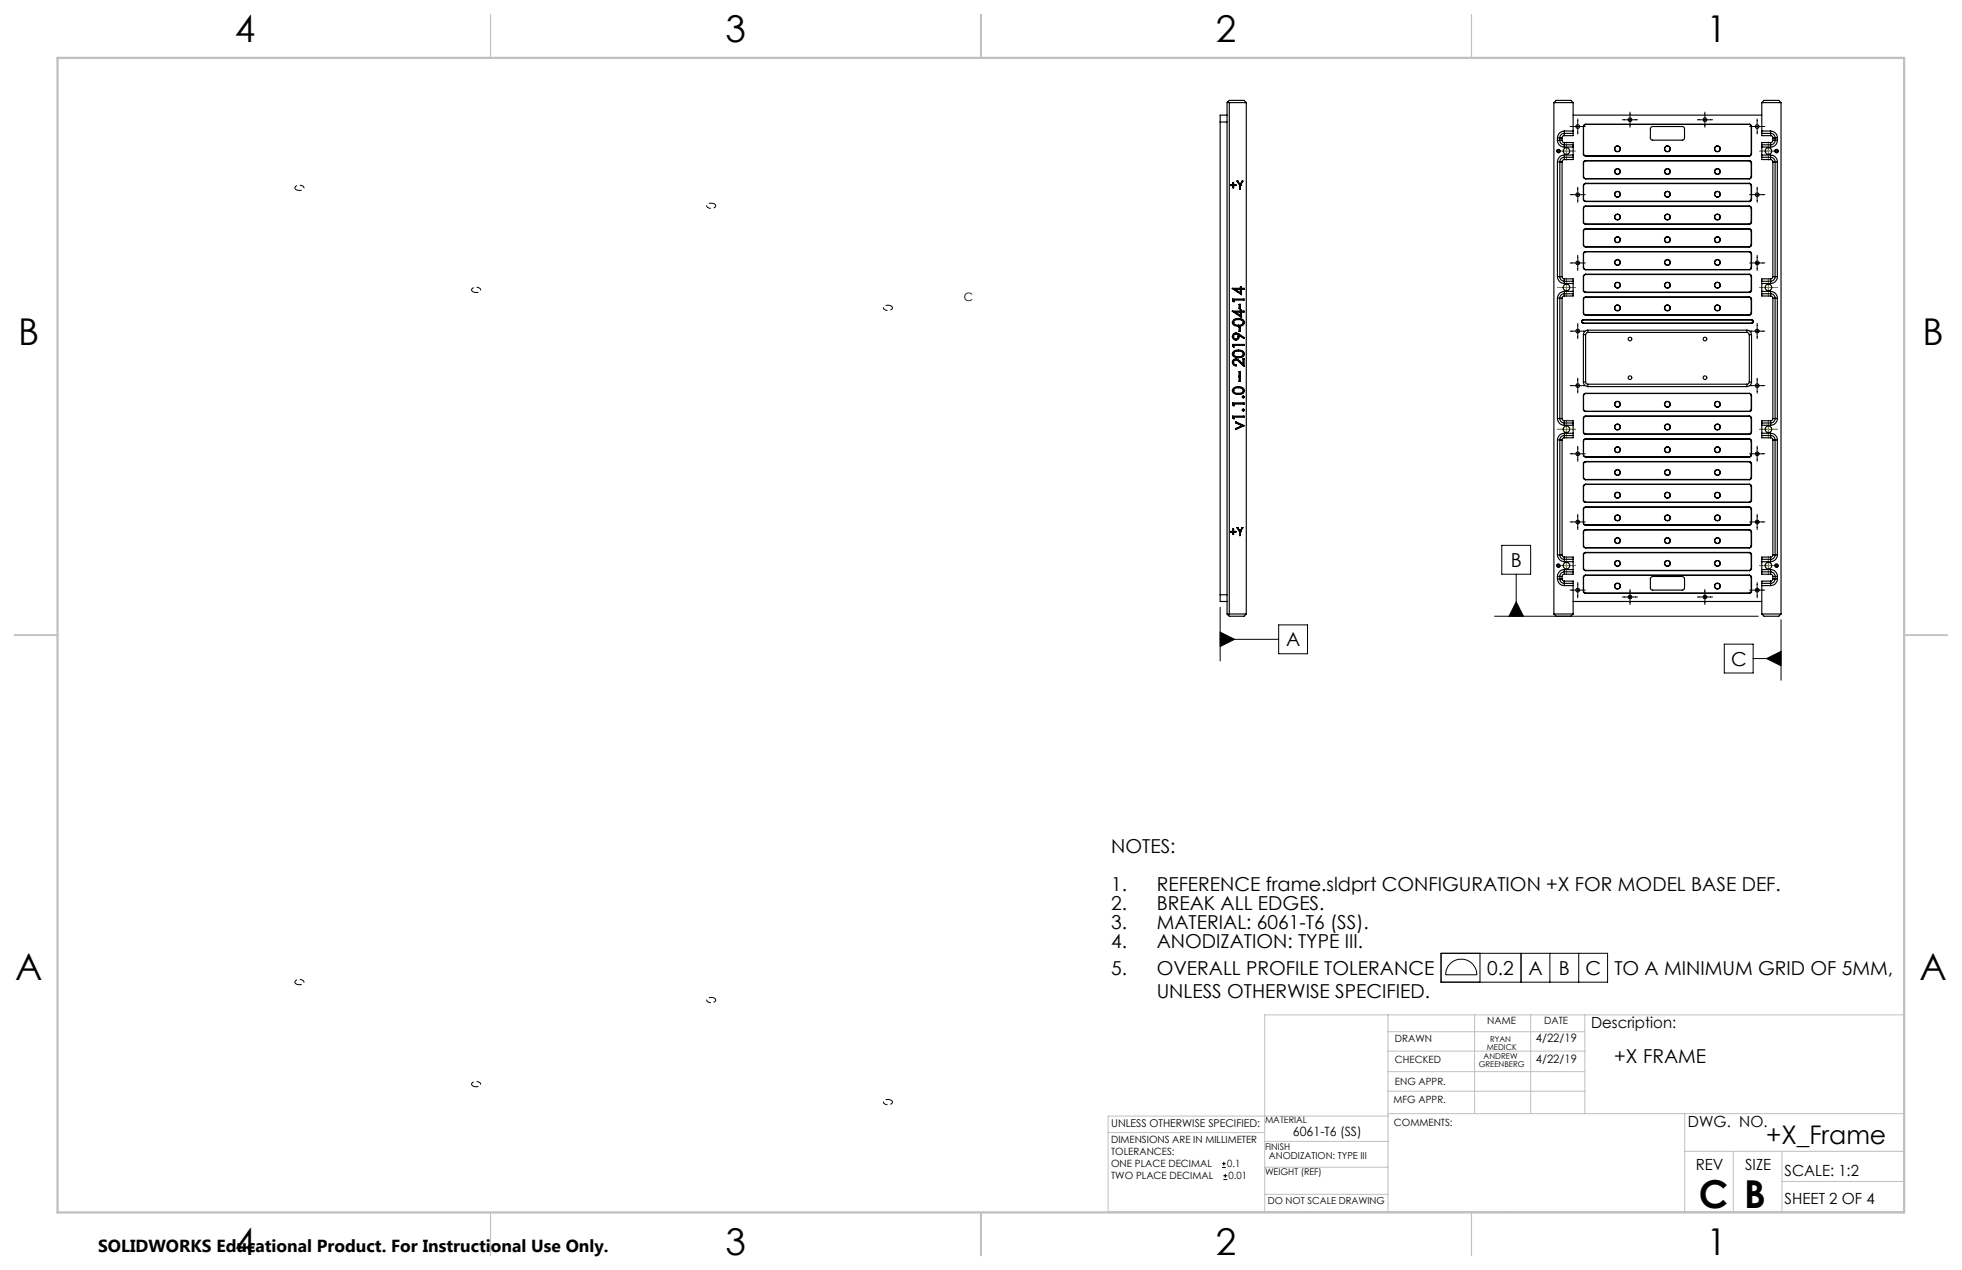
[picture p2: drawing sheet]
<svg xmlns="http://www.w3.org/2000/svg" width="432mm" height="279mm" viewBox="0 0 432 279" stroke-linecap="round" stroke-linejoin="round" font-family="sans-serif">
<defs><g id="words">
<g font-size="8.5">
<text x="373.9" y="265.7">C</text>
<text x="383.8" y="265.7">B</text>
</g>
<g font-size="8.1">
<text x="51.7" y="9.3">4</text>
<text x="159.7" y="9.3">3</text>
<text x="267.6" y="9.3">2</text>
<text x="375.6" y="9.3">1</text>
<text x="4" y="76">B</text>
<text x="423.1" y="76">B</text>
<text x="3.3" y="215.7">A</text>
<text x="422.4" y="215.7">A</text>
<text x="51.7" y="276">4</text>
<text x="159.7" y="276">3</text>
<text x="267.6" y="276">2</text>
<text x="375.6" y="276">1</text>
</g>
<text font-size="5.6" x="388.7" y="251.7">+X_Frame</text>
<g font-size="4.2">
<text x="332.5" y="124.7">B</text>
<text x="283" y="142.2">A</text>
<text x="381" y="146.5">C</text>
<text x="244.6" y="187.6">NOTES:</text>
<text x="244.6" y="195.9">1.</text>
<text x="254.6" y="195.9">REFERENCE frame.sldprt CONFIGURATION +X FOR MODEL BASE DEF.</text>
<text x="244.6" y="200.1">2.</text>
<text x="254.6" y="200.1">BREAK ALL EDGES.</text>
<text x="244.6" y="204.3">3.</text>
<text x="244.6" y="208.5">4.</text>
<text x="254.6" y="204.3">MATERIAL: 6061-T6 (SS).</text>
<text x="254.6" y="208.5">ANODIZATION: TYPE III.</text>
<text x="244.6" y="214.5">5.</text>
<text x="254.6" y="214.5">OVERALL PROFILE TOLERANCE</text>
<text x="327.3" y="214.5">0.2</text>
<text x="336.4" y="214.5">A</text>
<text x="343.1" y="214.5">B</text>
<text x="348.9" y="214.5">C</text>
<text x="355.3" y="214.5">TO A MINIMUM GRID OF 5MM,</text>
<text x="254.6" y="219.6">UNLESS OTHERWISE SPECIFIED.</text>
<text x="355.3" y="233.9">+X FRAME</text>
</g>
<text font-size="3.8" x="21.6" y="275.5">SOLIDWORKS Educational Product. For Instructional Use Only.</text>
<g font-size="3.4">
<text x="350.2" y="226.2">Description:</text>
<text x="371.5" y="247.9">DWG. NO.</text>
<text x="373.2" y="257.5">REV</text>
<text x="384.1" y="257.5">SIZE</text>
<text x="392.8" y="258.7">SCALE: 1:2</text>
<text x="392.8" y="264.9">SHEET 2 OF 4</text>
</g>
<text font-size="2.8" x="284.5" y="250">6061-T6 (SS)</text>
<g font-size="2.5">
<text x="212.1" y="66.1">C</text>
<text x="338" y="229.2">4/22/19</text>
<text x="338" y="233.8">4/22/19</text>
</g>
<text font-size="2.4" x="244.5" y="247.8">UNLESS OTHERWISE SPECIFIED:</text>
<g font-size="2.2">
<text x="327.3" y="225.4">NAME</text>
<text x="339.8" y="225.4">DATE</text>
<text x="307" y="233.8">CHECKED</text>
<text x="307" y="229.3">DRAWN</text>
<text x="307" y="238.6">ENG APPR.</text>
<text x="306.7" y="242.7">MFG APPR.</text>
<text x="244.5" y="251.5">DIMENSIONS ARE IN MILLIMETER</text>
<text x="306.8" y="247.7">COMMENTS:</text>
<text x="244.5" y="254.2">TOLERANCES:</text>
<text x="244.5" y="256.8">ONE PLACE DECIMAL</text>
<text x="270.1" y="256.8">0.1</text>
<text x="244.5" y="259.5">TWO PLACE DECIMAL</text>
<text x="270.4" y="259.5">0.01</text>
</g>
<g font-size="2.1">
<text x="279.3" y="255">ANODIZATION: TYPE III</text>
<text x="279" y="264.9">DO NOT SCALE DRAWING</text>
</g>
<g font-size="2">
<text x="278.4" y="247.1">MATERIAL</text>
<text x="278.4" y="253">FINISH</text>
<text x="278.4" y="258.5">WEIGHT (REF)</text>
</g>
<g font-size="1.8">
<text x="326.5" y="233">ANDREW</text>
<text x="327.2" y="231">MEDICK</text>
<text x="327.9" y="229.2">RYAN</text>
<text x="325.4" y="234.8">GREENBERG</text>
</g>
</g></defs>
<g fill="none" stroke="#000" stroke-width=".22">
<path d="M343 32.9h-.2l-.2 .3M343.4 33.2l-.1 .3-.3 .1M345.5 27.8h3.4M347.2 26.2v3.3M357 26.4h3.4M358.7 24.7v3.3M373.6 26.4h3.3M375.2 24.7v3.3M385.1 27.8h3.3M386.7 26.2v3.3M391 32.9h-.2l-.2 .3M391.3 33.2v.2l-.3 .2"/>
<path d="M345.5 42.8h3.4M345.5 57.9h3.4M347.2 41.2v3.3M347.2 56.2v3.3M385.1 42.8h3.3M385.1 57.9h3.3M386.7 41.2v3.3M386.7 56.2v3.3M345.5 72.8h3.4M347.2 71.2v3.3M385.1 72.8h3.3M386.7 71.2v3.3"/>
<path d="M345.5 99.8h3.4M345.5 84.8h3.4M347.2 83.2v3.3M347.2 98.2v3.3M385.1 99.8h3.3M385.1 84.8h3.3M386.7 83.2v3.3M386.7 98.2v3.3M330.5 120h6.4v6.3h-6.4zM345.5 114.8h3.4M347.2 113.2v3.3M385.1 114.8h3.3"/>
<path d="M386.7 113.2v3.3M268.5 133.6v11.8M268.5 139.1l3.2 1.6-3.2 1.5zM281.4 137.5h6.4v6.3h-6.4zM328.9 135.6h58.1M333.7 126.3v9.3M333.7 132.4l1.6 3.2h-3.2zM343 124.1l-.4 .3M343.4 124.4l-.1 .3-.3 .1M345.5 129.8h3.4M347.2 128.2v3.3M357 131.3h3.4"/>
<path d="M358.7 129.7v3.3M373.6 131.3h3.3M375.2 129.7v3.3M385.1 129.8h3.3M386.7 128.2v3.3M391 124.1l-.3 .1-.1 .2M391.3 124.4v.2l-.3 .2M392 136.3v13.3M268.5 140.7h12.9M379.5 141.7h6.3v6.4h-6.3zM385.8 144.9h6.2M388.8 144.9l3.2-1.6v3.2z"/>
<path d="M317.1 209.7h36.7v6.4h-36.7zM319.1 212.1a3.4 3.4 0 0 1 3.8-.8 3.4 3.4 0 0 1 2.1 3.2h-6.8a3.4 3.4 0 0 1 .9-2.4zM325.7 209.7v6.4M334.8 209.7v6.4M341.1 209.7v6.4M347.5 209.7v6.4M269 256.9h.8M269 256h.8M269.2 259.5h.9M269.2 258.7h.9M269.3 255.6v.8M269.7 258.3v.8"/>
</g>
<path d="M65.2 41.7l-.2-.2a.84 .84 0 0 1 1.2-.7 .57 .57 0 0 1 .7 .6 .57 .57 0 0 1-.8 .5l-.9-.2M157.2 44.9l.3 .2a.84 .84 0 0 1-1.3 .7 .57 .57 0 0 1-.7-.6 .57 .57 0 0 1 .8-.5l.9 .2M104.1 64.2l-.3-.2a.84 .84 0 0 1 1.3-.8 .57 .57 0 0 1 .7 .7 .57 .57 0 0 1-.8 .4l-.9-.1M196.1 67.3l.3 .2a.84 .84 0 0 1-1.3 .8 .57 .57 0 0 1-.7-.7 .57 .57 0 0 1 .8-.4l.9 .1M65.2 216.5a1.06 1.06 0 0 0 1.7-.6 1.18 1.18 0 0 0-2 .2l.3 .4M157.2 219.6a1.06 1.06 0 0 0-1.7 .5 1.18 1.18 0 0 0 2-.1l-.3-.4M104.1 238.9a1.06 1.06 0 0 0 1.7-.5 1.18 1.18 0 0 0-2 .2l.3 .3M196.1 242.1a1.06 1.06 0 0 0-1.7 .5 1.18 1.18 0 0 0 2-.2l-.3-.3" fill="none" stroke="#000" stroke-width=".22" stroke-dasharray="1.3 .6" stroke-linecap="butt"/>
<g fill="none" stroke="#808000" stroke-width=".22">
<path d="M342.8 33.2h3.9M344.7 31.3v3.9M387.2 33.2h4M389.2 31.3v3.9M342.8 63.3h3.9M344.7 61.2v4M387.2 63.3h4M389.2 61.2v4M342.8 94.4h3.9M344.7 92.4v4M387.2 94.4h4M389.2 92.4v4"/>
<path d="M342.8 124.4h3.9M344.7 122.4v4M387.2 124.4h4M389.2 122.4v4"/>
</g>
<path d="M418.9 223.3v43.3" fill="none" stroke="#c0c0c0" stroke-width=".22" stroke-dasharray="15.2 1.3 1.3 1.3" stroke-dashoffset="5"/>
<g fill="none" stroke="#c0c0c0" stroke-width=".22">
<path d="M305.5 223.3v43.3M305.5 235.8h43.3M305.5 231.2h43.3M305.5 227h43.3M324.5 223.3v21.7M336.9 223.3v21.7M348.8 223.3v21.7M243.9 249.2h34.4M278.3 256.8h27.2M278.3 251.1h27.3M305.5 245h113.4M305.5 240.1h43.3"/>
<path d="M305.5 245.5h-61.6v21.1h175M370.8 245v21.6M370.8 253.3h48.1M381.5 253.3v13.3M392.2 259.9h26.7M392.2 253.3v13.3M278.3 262.7h27.2M418.9 265.1v-41.8h-140.6v43.3"/>
</g>
<path d="M108 3.2v9.5M215.9 3.2v9.5M323.8 3.2v9.5M3.1 139.7h9.6M419.1 139.7h9.5M108 266.7v9.6M215.9 266.7v9.6M323.8 266.7v9.6" fill="none" stroke="#c0c0c0" stroke-width=".25"/>
<path d="M12.7 12.7h406.4v254h-406.4z" fill="none" stroke="#c0c0c0" stroke-width=".5"/>
<path d="M333.7 132.4l1.6 3.2h-3.2zM388.8 144.9l3.2 1.6v-3.2zM342.6 124.4l.4 .4v-.4zM343 124.1v.3h.4l-.1-.2zM342.6 33.2l.4 .4v-.4zM343 32.9v.3h.4l-.2-.3zM390.6 124.4l.1 .3 .3 .1v-.4zM391 124.1v.3h.3v-.2zM390.6 33.2l.1 .3 .3 .1v-.4zM391 32.9v.3h.3v-.2zM268.5 139.1l3.2 1.6-3.2 1.5z" fill="#000"/>
<g fill="none" stroke="#000" stroke-width=".25">
<path d="M268.5 26.8v104M268.5 26.8h1.6M270.1 25.3h-1.6v1.5M270.2 22.4l.3 .2M270.2 22.4l-.1 .2v112.5l.1 .1M270.2 22.4l.3-.3h3.3l.5 .5M270.5 22.6h3.8M270.5 22.6v112.5M272.2 39.8l.6 .9M272.2 39.8h.3M272.2 39.8l.2 .1M272.4 39.9l.5 .8"/>
<path d="M272.5 39.8l.4 .8M272.5 39.8l-.1 .1M273.4 39.8h.1M273.4 39.8l-.5 .8M273.4 39.8v.1M273.4 39.9l-.5 .8M273.5 39.8l-.5 .9M273.5 39.8l-.1 .1M274.3 22.6v112.5M342 22.6h4.2M342 22.6v112.5M342 22.6l.5-.5h3.2l.5 .5"/>
<path d="M342.8 30.9a1.51 1.51 0 0 0 1.5 1.4M342.8 30.9h.5M342.8 30.3h.5M342.8 35.6h.5M342.8 30.3v.6M342.8 35.6v25.3M343.3 30.9a.96 .96 0 0 0 1 1M343.3 30.3h.5M343.3 30.9h.5M343.3 35.6h.5M343.3 30.3v.6M343.3 35.6v25.3"/>
<path d="M343.8 30.9l.1 .3 .4 .2M343.8 30.3v.6M343.8 35.6v25.3M344.3 28.8a1.57 1.57 0 0 0-1.5 1.5M344.3 34.1a1.51 1.51 0 0 0-1.5 1.5M344.3 34.1v.5M344.3 28.8v.6M344.3 31.9v.4M344.3 34.6a.97 .97 0 0 0-1 1M344.3 29.4a.96 .96 0 0 0-1 .9M344.3 31.4v.5M344.3 29.4v.4"/>
<path d="M344.3 29.8l-.4 .3-.1 .2M344.3 34.6v.5M344.3 35.1l-.4 .2-.1 .3M344.3 31.4h1.9v.5M344.3 28.8h1.9M344.3 34.1h1.9M344.3 32.3h1.9M344.3 34.6h1.9M344.3 29.4h1.9M344.3 31.9h1.9M346.2 34.1v.5M346.2 28.8v.6"/>
<path d="M346.2 31.9v.4M346.2 34.6v.5h-1.9M346.2 29.4v.4h-1.9M346.2 22.6v6.2M346.2 32.3v1.8M346.2 25.3h41.5M348.5 38.8l.1 .4 .4 .1M348.5 33.8l.1 .4 .4 .1M348.5 35.8h.1M348.5 27.8h.1M348.5 33.8h.1M348.5 38.8h.1"/>
<path d="M348.5 27.8v6M348.5 35.8v3M348.5 33.8l.2 .3 .3 .2M348.5 38.8l.2 .4 .3 .1M349 35.3l-.4 .2-.1 .3M349 27.3l-.4 .2-.1 .3M349 34.3h.1M349 35.4l-.3 .1-.2 .3M349 35.3v.1M349 39.3h.1M349 27.4l-.3 .1-.2 .3M349 27.3v.1"/>
<path d="M349 35.3h36M349 39.3h36M349 27.3h36M349 34.3h36M349 35.4h36M349 27.4h36M363.4 28l.2-.2 6.8 .1 .3 .4v2.2l-.4 .3h-6.9l-.2-.4v-2.1zM385 35.3l.3 .2 .2 .3M385 27.3l.3 .2 .2 .3M385 34.3h.1M385 39.3h.1M385 35.3v.1"/>
<path d="M385 27.4l.3 .1 .1 .3M385 27.3v.1M385 35.4l.3 .1 .1 .3M385.4 33.8l-.1 .3-.3 .2M385.4 33.8h.1M385.4 38.8l-.1 .4-.3 .1M385.4 38.8h.1M385.4 27.8h.1M385.4 35.8h.1M385.4 27.8v6M385.4 35.8v3M385.5 38.8l-.2 .5h-.3"/>
<path d="M385.5 33.8l-.2 .4-.3 .1M385.5 27.8v6M385.5 35.8v3M387.7 31.9v.4M387.7 28.8v.6M387.7 34.1v.5M387.7 29.4v.4h2M387.7 34.6v.5h2M387.7 28.8h2M387.7 22.6v6.2M387.7 32.3v1.8M387.7 22.6h4.3"/>
<path d="M387.7 34.1h2M387.7 32.3h2M387.7 34.6h2M387.7 29.4h2M387.7 31.9h2M387.7 22.6l.5-.5h3.3l.5 .5M389.7 28.8a1.51 1.51 0 0 1 1.5 1.5M389.7 34.1a1.45 1.45 0 0 1 1.5 1.5M389.7 29.4a.96 .96 0 0 1 1 .9M389.7 28.8v.6M389.7 31.9v.4M389.7 34.1v.5"/>
<path d="M389.7 34.6a.97 .97 0 0 1 1 1M389.7 29.8l.3 .2 .2 .3M389.7 29.4v.4M389.7 31.4v.5M389.7 31.4h-2v.5M389.7 35.1l.4 .2 .1 .3M389.7 34.6v.5M390.2 30.3h.5M390.2 30.9l-.2 .4-.3 .1M390.2 30.9h.5M390.2 35.6h.5M390.2 30.3v.6"/>
<path d="M390.2 35.6v25.3M390.7 30.3h.5M390.7 30.9h.5M390.7 30.9a.96 .96 0 0 1-1 1M390.7 35.6h.5M390.7 30.3v.6M390.7 35.6v25.3M391.2 30.9a1.45 1.45 0 0 1-1.5 1.4M391.2 30.3v.6M391.2 35.6v25.3M392 22.6v112.5M270.8 40.6v.2"/>
<path d="M270.8 40.8h.5M270.8 40.6h.5M270.8 40.6l.1 .1M270.9 40.7h1M270.9 40.7l-.1 .1M271.3 40.1v.5M271.3 40.8v.5M271.3 41.3h.2M271.3 40.1h.2M271.3 40.1l.1 .1M271.3 40.6l.2 .2M271.4 40.2v1"/>
<path d="M271.4 41.2l.1 .1M271.4 41.2l-.1 .1M271.5 40.8h.5M271.5 40.1v.5M271.5 40.8v.5M271.5 40.6h.5M271.5 40.6l-.2 .2M271.5 40.1l-.1 .1M271.9 40.7l.1 .1M272 40.6v.2M272 40.6l-.1 .1M272.8 40.7v.9"/>
<path d="M272.8 41.6h.2M272.8 40.7h.2M272.9 40.7h.1M272.9 40.6v.9M272.9 41.5l.1 .1M272.9 41.5l-.1 .1M273 40.7v.9M348.5 58.8l.1 .4 .4 .1M348.5 53.8l.1 .4 .4 .1M348.5 48.8v.3l.5 .3M348.5 43.9l.1 .3 .4 .1M348.5 50.8h.1"/>
<path d="M348.5 55.8h.1M348.5 40.9h.1M348.5 45.8h.1M348.5 43.9h.1M348.5 48.8h.1M348.5 58.8h.1M348.5 53.8h.1M348.5 40.9v3M348.5 45.8v3M348.5 50.8v3M348.5 55.8v3M348.5 43.9l.2 .3 .3 .1"/>
<path d="M348.5 48.8l.2 .3 .3 .2M348.5 58.8l.2 .4 .3 .1M348.5 53.8l.2 .4 .3 .1M349 55.4l-.4 .1-.1 .3M349 50.3l-.4 .2-.1 .3M349 45.3l-.4 .2-.1 .3M349 40.3l-.5 .3v.3M349 44.3h.1M349 49.3v.1M349 40.3v.1M349 50.4l-.3 .1-.2 .3M349 50.3v.1"/>
<path d="M349 55.4l-.3 .1-.2 .3M349 55.4h.1M349 40.4l-.3 .1-.2 .4M349 59.3h.1M349 45.4l-.3 .1-.2 .3M349 45.3v.1M349 54.3h.1M349 55.4h36M349 59.3h36M349 50.3h36M349 54.3h36M349 45.3h36"/>
<path d="M349 49.4h36M349 40.3h36M349 44.3h36M349 49.3h36M349 40.4h36M349 50.4h36M349 45.4h36M385 55.4l.3 .1 .2 .3M385 50.3l.3 .1 .2 .4M385 45.3l.3 .2 .2 .3M385 40.3l.3 .2 .2 .4M385 44.3h.1"/>
<path d="M385 54.3h.1M385 49.3v.1M385 40.3v.1M385 59.3h.1M385 55.4h.1M385 50.3v.1M385 45.3v.1M385 40.4l.3 .1 .1 .4M385 50.4l.3 .1 .1 .3M385 45.4l.3 .1 .1 .3M385 55.4l.3 .1 .1 .3M385.4 53.8l-.1 .4-.3 .1"/>
<path d="M385.4 53.8h.1M385.4 43.9l-.1 .3-.3 .1M385.4 43.9h.1M385.4 48.8l-.1 .3-.3 .2M385.4 48.8h.1M385.4 58.8l-.1 .4-.3 .1M385.4 58.8h.1M385.4 40.9h.1M385.4 50.8h.1M385.4 45.8h.1M385.4 55.8h.1M385.4 40.9v3"/>
<path d="M385.4 45.8v3M385.4 50.8v3M385.4 55.8v3M385.5 58.8l-.2 .4-.3 .1M385.5 53.8l-.2 .4-.3 .1M385.5 48.8l-.2 .4-.3 .2M385.5 43.9l-.2 .3-.3 .1M385.5 40.9v3M385.5 45.8v3M385.5 50.8v3M385.5 55.8v3M271.2 74h.2"/>
<path d="M271.2 70.9h.2M271.2 79.7l.1 .1a.73 .73 0 0 0 .8 .7M271.2 70.9v.1a1.02 1.02 0 0 0 1.4 .8M271.2 74l.2 .5 .6 .3M271.2 77.9a1.01 1.01 0 0 0 1.4 .8M271.2 77.9h.2M271.2 79.7h.2M271.2 68.4h1.8M271.2 63.4v.1M271.2 68.4v.1M271.2 68.5l2 1.3M271.2 63.4h1.8"/>
<path d="M271.2 63.5l2 1.3M271.2 68.5h.1M271.2 63.4l.1 .1M271.2 68.4l.1 .1M271.3 68.5h.2M271.3 63.5h-.1M271.3 63.5h.2M271.3 65.8v.5M271.3 75.8v.4M271.3 75.8h2.5M271.3 76.2l.3 .2M271.3 65.8h2.5"/>
<path d="M271.3 66.3l.3 .1M271.3 65.8l.3 .2M271.3 75.8l.1 .1M271.4 70.9h.1M271.4 70.9a.73 .73 0 0 0 .6 .7h.6M271.4 77.9h.1M271.4 77.9a.73 .73 0 0 0 .6 .6l.6 .1M271.4 79.7a.66 .66 0 0 0 .6 .7M271.4 79.7h.1M271.4 74h.1M271.4 74l.1 .5 .5 .2M271.4 65.9h.1"/>
<path d="M271.4 65.9v.3M271.4 75.9v.3M271.4 66.2l.2 .2M271.4 66.2l-.1 .1M271.4 65.9h2.3M271.4 75.9l.2 .1M271.4 75.9h2.3M271.4 76.2l.2 .2M271.4 76.2h-.1M271.5 70.9l.3 .5 .8 .1M271.5 77.9v.2a.91 .91 0 0 0 1.1 .4M271.5 79.7l.1 .4 .5 .2"/>
<path d="M271.5 74l.1 .4 .4 .2M271.5 68.5h.1M271.5 68.5l1.6 1.1M271.5 68.5l.4 .2M271.5 68.5h2.2M271.5 63.6l1.6 1M271.5 63.6l.4 .1M271.5 63.5h2.2M271.5 63.5v.1M271.6 66v.4M271.6 76v.4M271.6 76h2.2"/>
<path d="M271.6 66h2.2M271.9 68.7h1.1M271.9 63.7h1.1M271.9 68.7l1.1 .7M271.9 63.7l1.1 .7M272 79.1h.1M272 79.1v.1M272 79.2l-.3 .1-.2 .4M272 79.1l-.5 .2-.1 .4M272 73.3l-.4 .2-.2 .5M272 73.2l-.4 .2-.4 .6M272 73.2v.1"/>
<path d="M272 73.3h.1M272 73.3v.2M272 73.5l-.3 .1-.2 .4M272 73.3l.5 .3M272 73.5l.4 .2 .1 .3M272 73.2l.7 .3M272 79.2l.8 .5M272 79l.9 .4M272 79l-.6 .2-.2 .5M272 74.6v.1M272 74.7h.1M272 74.7v.1"/>
<path d="M272 79.1l.8 .5M272 79v.1M272.5 74h.1M272.5 74l-.1 .3-.4 .3M272.5 73.6l.1 .1M272.5 73.6h.1M272.6 71.5v.1M272.6 71.6h.1M272.6 78.5v.1M272.6 70.2a.96 .96 0 0 0-1.2 .7M272.6 70.2v.1M272.6 70.3l-.8 .1-.3 .5"/>
<path d="M272.6 77.1a.98 .98 0 0 0-1.2 .8M272.6 77.1v.1M272.6 77.2l-.8 .2-.3 .5M272.6 78.6h.1M272.6 77.1l.6 .1M272.6 77.2l.6 .1M272.6 77.1h.1M272.6 70.2l.6 .1M272.6 70.3l.6 .1M272.6 70.2h.1M272.6 73.7v.3M272.6 70.1a1.09 1.09 0 0 0-1.4 .8"/>
<path d="M272.6 70.1v.1M272.6 70.1a1.06 1.06 0 0 1 1.3 .8M272.6 77a1.07 1.07 0 0 1 1.3 .9M272.6 77a1.1 1.1 0 0 0-1.4 .9M272.6 71.6v.2M272.6 77v.1M272.6 78.6v.1M272.6 73.6v.1M272.6 73.6l.1 .2M272.6 73.6h.1M272.6 74h.1M272.6 74l-.2 .5-.4 .2"/>
<path d="M272.7 73.6l1 .7M272.7 67v.9M272.7 72v.9M272.7 72h.3M272.7 72.9h.3M272.7 67h.3M272.7 67.9h.3M272.7 72l.1 .1M272.7 67l.1 .1M272.7 73.5v.1M272.7 74a.72 .72 0 0 1-.7 .8M272.7 73.8v.2"/>
<path d="M272.7 73.8l1 .7M272.7 73.5l1.2 .8M272.8 79.7l1 .9M272.8 79.6h.1M272.8 79.6v.1M272.8 79.6l.8 .7M272.8 72.8l.2 .1M272.8 67.1v.7M272.8 72.1v.7M272.8 72.8l-.1 .1M272.8 67.8l.2 .1M272.8 67.8l-.1 .1"/>
<path d="M272.9 79.4l.6 .7M272.9 79.4l-.1 .2M273 63.1v.3M273 63.7v.7M273 67v.9M273 68.2v.2M273 68.7v.7M273 72v.9M273 68.2h.2M273 63.1h.2M273 69.4l.1 .2M273 64.4l.1 .2"/>
<path d="M273 63.4v.3M273 68.4l.2 .3M273 72l-.2 .1M273 67l-.2 .1M273 68.2l.1 .1M273 63.1l.1 .2M273.1 69.6h.1M273.1 69.6l.1 .2M273.1 63.3v1.3M273.1 68.3v1.3M273.1 64.6l.1 .2M273.2 70.4l.3 .2 .1 .3"/>
<path d="M273.2 77.3l.3 .2 .1 .4M273.2 77.2v.1M273.2 70.3v.1M273.2 70.3l.4 .3 .1 .3M273.2 77.2l.4 .3 .1 .4M273.2 63.1v.3M273.2 63.7v1.1M273.2 68.2v.2M273.2 68.7v1.1M273.2 68.7h.6M273.2 68.4h.6M273.2 63.7h.6"/>
<path d="M273.2 63.4h.6M273.2 68.4l-.2 .3M273.2 63.1l-.1 .2M273.2 63.4v.3M273.2 68.2l-.1 .1M273.5 78.9h.3M273.5 78.9v1.2M273.5 78.9l.2 .2M273.6 70.9l-.3 .5-.7 .1M273.6 70.9h.1M273.6 77.9l-.3 .5-.7 .1M273.6 77.9h.1"/>
<path d="M273.7 65.9l.1 .1M273.7 75.9l.1 .1M273.7 68.5l.1 .2M273.7 63.5l.1 .2M273.7 79.1v1.2M273.7 70.9h.1M273.7 70.9v.3a.97 .97 0 0 1-1.1 .4M273.7 77.9h.1M273.7 77.9v.2a1.03 1.03 0 0 1-1.1 .5M273.7 70.9h.2M273.7 77.9h.2M273.7 74.3v.2"/>
<path d="M273.8 63.4v.3M273.8 65.8v.2M273.8 68.4v.3M273.8 75.8v.2M273.8 78.9v1.7M273.8 75.8l-.1 .1M273.8 65.8l-.1 .1M273.8 68.4l-.1 .1M273.8 63.4l-.1 .1M273.8 78.9l-.1 .2M273.9 70.9a.85 .85 0 0 1-.7 .8l-.6 .1M273.9 77.9a.78 .78 0 0 1-.7 .7l-.6 .1"/>
<path d="M273.9 74.3l-.2 .2M273.9 74.3h-.2M342.8 60.9a1.57 1.57 0 0 0 1.5 1.5M342.8 65.6h.5M342.8 60.9h.5M342.8 65.6v26.5M343.3 60.9a1.02 1.02 0 0 0 1 1M343.3 65.6h.5M343.3 60.9h.5M343.3 65.6v26.5M343.8 60.9l.1 .2 .4 .2M343.8 65.6v26.5"/>
<path d="M344.3 64.1a1.57 1.57 0 0 0-1.5 1.5M344.3 61.9v.5M344.3 64.1v.5M344.3 64.6a.96 .96 0 0 0-1 1M344.3 64.6v.5M344.3 65.1l-.4 .2-.1 .3M344.3 61.3v.6M344.3 61.3h1.9v.6M344.3 61.9h1.9M344.3 62.4h1.9M344.3 64.1h1.9M344.3 64.6h1.9"/>
<path d="M346.2 61.9v.5M346.2 64.1v.5M346.2 64.6v.5h-1.9M346.2 62.4v1.7M348.5 68.8v.3l.5 .3M348.5 63.9l.1 .3 .4 .1M348.5 70.3a.41 .41 0 0 0-.4 .4 .41 .41 0 0 0 .4 .5M348.5 73.6h.5M348.5 70.3v.1M348.5 70.4a.35 .35 0 0 0-.4 .3 .35 .35 0 0 0 .4 .4M348.5 71.1v.1M348.5 65.8h.1"/>
<path d="M348.5 60.9h.1M348.5 68.8h.1M348.5 63.9h.1M348.5 60.9v3M348.5 65.8v3M348.5 73.6v10.4M348.5 71.2h37M348.5 70.3h37M348.5 71.1h37M348.5 68.8l.2 .3 .3 .2M348.5 63.9l.2 .3 .3 .1M349 65.3l-.4 .2-.1 .3"/>
<path d="M349 60.3l-.5 .3v.3M349 69.3v.1M349 64.3h.1M349 65.3v.1M349 65.4l-.3 .1-.2 .3M349 60.4l-.3 .1-.2 .4M349 60.3v.1M349 65.3h36M349 69.4h36M349 60.3h36M349 64.3h36M349 73.6v10.4"/>
<path d="M349 69.3h36M349 65.4h36M349 60.4h36M349.5 72.6a.96 .96 0 0 0-1 1M349.5 72.6v.5M349.5 73.1l-.4 .2-.1 .3M349.5 72.6h35M349.5 73.1h35M384.5 72.6a.97 .97 0 0 1 1 1M384.5 73.1l.3 .2 .2 .3M384.5 72.6v.5M385 65.3l.3 .2 .2 .3"/>
<path d="M385 60.3l.3 .2 .2 .4M385 73.6h.5M385 69.3v.1M385 64.3h.1M385 65.3v.1M385 60.3v.1M385 65.4l.3 .1 .1 .3M385 60.4l.3 .2 .1 .3M385 73.6v10.4M385.4 68.8l-.1 .3-.3 .2M385.4 68.8h.1M385.4 63.9l-.1 .3-.3 .1"/>
<path d="M385.4 63.9h.1M385.4 65.8h.1M385.4 60.9h.1M385.4 60.9v3M385.4 65.8v3M385.5 68.8l-.2 .4-.3 .2M385.5 63.9l-.2 .3-.3 .1M385.5 70.3a.41 .41 0 0 1 .4 .4 .41 .41 0 0 1-.4 .5M385.5 71.1v.1M385.5 70.4a.35 .35 0 0 1 .3 .3 .35 .35 0 0 1-.3 .4M385.5 70.3v.1M385.5 60.9v3"/>
<path d="M385.5 65.8v3M385.5 73.6v10.4M387.7 61.9v.5M387.7 64.1v.5M387.7 64.6v.5h2M387.7 61.9h2M387.7 62.4h2M387.7 62.4v1.7M387.7 64.1h2M387.7 64.6h2M389.7 61.9v.5M389.7 64.1a1.51 1.51 0 0 1 1.5 1.5"/>
<path d="M389.7 64.1v.5M389.7 64.6a.96 .96 0 0 1 1 1M389.7 61.3v.6M389.7 61.3h-2v.6M389.7 65.1l.3 .1 .2 .4M389.7 64.6v.5M390.2 65.6h.5M390.2 60.9l-.2 .4h-.3M390.2 60.9h.5M390.2 65.6v26.5M390.7 65.6h.5M390.7 60.9h.5"/>
<path d="M390.7 60.9a1.02 1.02 0 0 1-1 1M390.7 65.6v26.5M391.2 60.9a1.51 1.51 0 0 1-1.5 1.5M391.2 65.6v26.5M271.2 85.9v.1a1.06 1.06 0 0 0 1.4 .8M271.2 85.9h.2M271.3 91.5h2.5M271.3 88.7v.4M271.3 91.5v.5M271.3 88.7h2.5M271.3 89.1l.3 .2M271.3 92l.3 .1"/>
<path d="M271.3 88.7l.3 .2M271.3 91.5l.1 .2M271.4 85.9h.1M271.4 85.9a.73 .73 0 0 0 .6 .7h.6M271.4 89l.2 .3M271.4 91.7v.2M271.4 89l-.1 .1M271.4 91.7l.2 .1M271.4 91.7h2.3M271.4 91.9l-.1 .1M271.4 91.9l.2 .2M271.5 85.9v.2a.91 .91 0 0 0 1.1 .4"/>
<path d="M271.6 88.9v.4M271.6 91.8v.3M271.6 88.9h2.2M271.6 91.8h2.2M272 80.4l.1 .1M272 92.8v.2M272 94.3v.2M272 92.8l1.8 .8M272 93l1.3 .7M272 92.8l.1 .2M272 94.3h.1M272.1 80.3l-.1 .1"/>
<path d="M272.1 80.3v.2M272.1 93h-.1M272.1 94.3l-.1 .2M272.1 93l1.5 .7-1.5 .6M272.6 86.5v.1M272.6 85.2a.98 .98 0 0 0-1.2 .7M272.6 85.2v.1M272.6 85.3l-.8 .1-.3 .5M272.6 86.6h.1M272.6 85.2l.6 .1M272.6 85.3l.6 .1M272.6 85.2h.1"/>
<path d="M272.6 86.6v.2M272.6 85.1v.1M272.6 85.1a1.07 1.07 0 0 1 1.3 .8M272.6 85.1a1.1 1.1 0 0 0-1.4 .8M272.7 82.9h.3M272.7 81.8v.9M272.7 82.9v1M272.7 83.9h.3M272.7 81.8h.3M272.7 82.7h.3M272.7 81.8l.1 .1M272.7 82.9l.1 .1"/>
<path d="M272.8 81.9v.7M272.8 83v.7M272.8 83.7l.2 .2M272.8 83.7l-.1 .2M272.8 82.6l-.1 .1M272.8 82.6l.2 .1M273 81.8v.9M273 82.9v1M273 82.9l-.2 .1M273 81.8l-.2 .1M273.2 85.4l.3 .2 .1 .3M273.2 85.3v.1"/>
<path d="M273.2 85.3l.4 .3 .1 .3M273.3 93.7l-1.3 .6M273.3 93.7h.5M273.4 90.2l.2 .2M273.4 87.3l.2 .2M273.4 90.2h.2M273.4 87.3h.2M273.5 80.1l.1 .2M273.6 90.2v.1M273.6 87.3v.1M273.6 85.9l-.3 .5-.7 .1M273.6 85.9h.1"/>
<path d="M273.6 90l.2 .2M273.6 90l-.2 .2M273.6 87.1l.2 .2M273.6 87.1l-.2 .2M273.6 90.3v.1M273.6 90v.2M273.6 90.2h.1M273.6 87.4v.1M273.6 87.1v.2M273.6 87.3h.1M273.6 80.3h.1M273.7 90.2l-.1 .1"/>
<path d="M273.7 90.2h.1M273.7 87.3l-.1 .1M273.7 87.3h.1M273.7 88.8h-2.3v.2M273.7 88.8l.1 .1M273.7 91.7l.1 .1M273.7 80.3l.1 .3M273.7 85.9h.1M273.7 85.9v.3a.97 .97 0 0 1-1.1 .4M273.7 85.9h.2M273.8 93.7l-1.8 .8M273.8 88.7v.2"/>
<path d="M273.8 91.5v.3M273.8 93.6v.1M273.8 91.5l-.1 .2M273.8 88.7l-.1 .1M273.8 90.2l-.2 .2M273.8 87.3l-.2 .2M273.9 85.9a.78 .78 0 0 1-.7 .8l-.6 .1M342.8 92.1a1.51 1.51 0 0 0 1.5 1.5M342.8 92.1h.5M342.8 96.8h.5M342.8 96.8v25.3M343.3 92.1a.96 .96 0 0 0 1 1"/>
<path d="M343.3 92.1h.5M343.3 96.8h.5M343.3 96.8v25.3M343.8 92.1l.1 .3 .4 .2M343.8 96.8v25.3M344.3 95.3v.5M344.3 95.3a1.51 1.51 0 0 0-1.5 1.5M344.3 93.1v.5M344.3 95.8a.96 .96 0 0 0-1 1M344.3 92.6v.5M344.3 95.8v.5M344.3 96.3l-.4 .2-.1 .3"/>
<path d="M344.3 92.6h1.9v.5M344.3 95.8h1.9M344.3 95.3h1.9M344.3 93.6h1.9M344.3 93.1h1.9M346.2 95.3v.5M346.2 93.1v.5M346.2 95.8v.5h-1.9M346.2 93.6v1.7M348.5 95l.1 .4 .4 .1M348.5 90l.1 .4 .4 .1M348.5 84a1.02 1.02 0 0 0 1 1.1"/>
<path d="M348.5 84h.5M348.5 87h.1M348.5 90h.1M348.5 97h.1M348.5 92h.1M348.5 95h.1M348.5 87v3M348.5 92v3M348.5 97v3M348.5 90l.2 .3 .3 .2M348.5 95l.2 .4 .3 .1M349 91.5l-.4 .2-.1 .3"/>
<path d="M349 96.6l-.4 .1-.1 .3M349 86.5l-.4 .2-.1 .3M349 84l.2 .5h.3M349 86.5v.1M349 86.6l-.3 .1-.2 .3M349 96.6h.1M349 96.6l-.3 .1-.2 .3M349 91.5v.1M349 90.5h.1M349 95.5h.1M349 91.6l-.3 .1-.2 .3M349 95.5h36"/>
<path d="M349 91.5h36M349 90.5h36M349 96.6h36M349 86.5h36M349.5 84.5v.6M349.5 85.1h35M349.5 84.5h35M384.5 84.5v.6M385 91.5l.3 .2 .2 .3M385 96.6l.3 .1 .2 .3M385 86.5l.3 .1 .2 .4M385 84h.5"/>
<path d="M385 84l-.2 .4-.3 .1M385 86.6l.3 .1 .1 .3M385 86.5v.1M385 91.5v.1M385 90.5h.1M385 95.5h.1M385 96.6h.1M385 96.6l.3 .1 .1 .3M385 91.6l.3 .1 .1 .3M385.4 87h.1M385.4 90l-.1 .3-.3 .2M385.4 90h.1"/>
<path d="M385.4 95l-.1 .4-.3 .1M385.4 95h.1M385.4 97h.1M385.4 92h.1M385.4 87v3M385.4 92v3M385.4 97v3M385.5 95l-.2 .4-.3 .1M385.5 90l-.2 .4-.3 .1M385.5 84a1.02 1.02 0 0 1-1 1.1M385.5 87v3M385.5 92v3"/>
<path d="M385.5 97v3M387.7 93.1v.5M387.7 95.3v.5M387.7 95.8v.5h2M387.7 95.8h2M387.7 95.3h2M387.7 93.6v1.7M387.7 93.6h2M387.7 93.1h2M389.7 95.3a1.45 1.45 0 0 1 1.5 1.5M389.7 93.1v.5M389.7 95.8a.96 .96 0 0 1 1 1"/>
<path d="M389.7 95.3v.5M389.7 96.3l.4 .2 .1 .3M389.7 95.8v.5M389.7 92.6v.5M389.7 92.6h-2v.5M390.2 92.1h.5M390.2 96.8h.5M390.2 92.1l-.1 .3-.4 .2M390.2 96.8v25.3M390.7 96.8h.5M390.7 92.1a.96 .96 0 0 1-1 1M390.7 92.1h.5"/>
<path d="M390.7 96.8v25.3M391.2 92.1a1.45 1.45 0 0 1-1.5 1.5M391.2 96.8v25.3M270.8 116.9v.2M270.8 117.1h.5M270.8 116.9h.5M270.8 116.9l.1 .1M270.9 117l-.1 .1M270.9 117h1M271.3 116.4v.5M271.3 117.1v.5M271.3 117.6h.2"/>
<path d="M271.3 116.4h.2M271.3 116.4l.1 .1M271.3 116.9l.1 .1M271.4 116.5v1M271.4 117.5l-.1 .1M271.4 117l-.1 .1M271.4 117l.1 .1M271.4 117.5l.1 .1M271.5 116.4v.5M271.5 117.1v.5M271.5 117.1h.5M271.5 116.9h.5"/>
<path d="M271.5 116.4l-.1 .1M271.5 116.9l-.1 .1M271.9 117l.1 .1M272 116.9v.2M272 116.9l-.1 .1M272.2 116.1l.6 .9M272.2 116.1h.3M272.2 116.1l.2 .1M272.4 116.2l.5 .8M272.5 116.1l.4 .7M272.5 116.1l-.1 .1M272.8 117v.8"/>
<path d="M272.8 117.8h.2M272.9 117h.1M272.9 116.8v1M272.9 117h-.1M272.9 117.8h-.1M272.9 117.8h.1M273 117v.8M273.4 116.1h.1M273.4 116.1l-.5 .7M273.4 116.1v.1M273.4 116.2l-.5 .8M273.5 116.1l-.5 .9"/>
<path d="M273.5 116.1l-.1 .1M348.5 100l.1 .4 .4 .1M348.5 105v.3l.5 .3M348.5 110l.1 .4 .4 .1M348.5 115v.3l.5 .2M348.5 117.1h.1M348.5 112h.1M348.5 102h.1M348.5 107h.1M348.5 115h.1M348.5 110h.1M348.5 105h.1"/>
<path d="M348.5 100h.1M348.5 102v3M348.5 107v3M348.5 112v3M348.5 117.1v3M348.5 100l.2 .4 .3 .1M348.5 115l.2 .4 .3 .1M348.5 110l.2 .4 .3 .1M348.5 105l.1 .3 .4 .2M349 101.5l-.4 .2-.1 .3M349 106.5l-.4 .2-.1 .3M349 111.5l-.4 .2-.1 .3"/>
<path d="M349 116.5l-.5 .3v.3M349 106.5v.1M349 116.5v.1M349 116.6l-.3 .1-.2 .4M349 111.5v.1M349 111.6l-.3 .1-.2 .3M349 100.5h.1M349 101.5v.1M349 101.6l-.3 .1-.2 .3M349 115.5h.1M349 105.5v.1M349 110.5h.1"/>
<path d="M349 106.6l-.3 .1-.2 .3M349 100.5h36M349 105.6h36M349 101.5h36M349 110.5h36M349 106.5h36M349 115.5h36M349 111.5h36M349 116.5h36M349 106.6h36M349 111.6h36M349 101.6h36"/>
<path d="M349 116.6h36M349 105.5h36M385 101.5l.3 .2 .2 .3M385 106.5l.3 .2 .2 .3M385 111.5l.3 .2 .2 .3M385 116.5l.3 .2 .2 .4M385 106.5v.1M385 100.5h.1M385 111.5v.1M385 115.5h.1M385 101.5v.1M385 105.5v.1"/>
<path d="M385 116.5v.1M385 110.5h.1M385 106.6l.3 .1 .1 .3M385 101.6l.3 .1 .1 .3M385 111.6l.3 .1 .1 .3M385 116.6l.3 .1 .1 .4M385.4 100l-.1 .4-.3 .1M385.4 100h.1M385.4 115l-.1 .4-.3 .1M385.4 115h.1M385.4 105l-.1 .3-.3 .2M385.4 105h.1"/>
<path d="M385.4 110l-.1 .3-.3 .2M385.4 110h.1M385.4 107h.1M385.4 102h.1M385.4 112h.1M385.4 117.1h.1M385.4 102v3M385.4 107v3M385.4 112v3M385.4 117.1v3M385.5 100l-.2 .5h-.3M385.5 105l-.2 .4-.3 .2"/>
<path d="M385.5 110l-.2 .4-.3 .1M385.5 115l-.2 .4-.3 .1M385.5 102v3M385.5 107v3M385.5 112v3M385.5 117.1v3M268.5 130.8v1.5h1.6M268.5 130.8h1.6M270.5 135.1l-.3 .1M270.5 135.1h3.8M274.3 135.1l-.5 .5h-3.3l-.3-.4M342 135.1l.5 .5h3.2l.5-.5"/>
<path d="M342 135.1h4.2M342.8 122.1a1.57 1.57 0 0 0 1.5 1.5M342.8 127.4a1.51 1.51 0 0 0 1.5 1.4M342.8 127.4h.5M342.8 122.1h.5M342.8 126.8h.5M342.8 126.8v.6M343.3 127.4a.96 .96 0 0 0 1 .9M343.3 122.1a.96 .96 0 0 0 1 .9M343.3 127.4h.5M343.3 126.8h.5M343.3 122.1h.5"/>
<path d="M343.3 126.8v.6M343.8 127.4l.1 .3 .4 .1M343.8 122.1l.2 .4 .3 .1M343.8 126.8v.6M344.3 125.3a1.57 1.57 0 0 0-1.5 1.5M344.3 125.3v.5M344.3 128.3v.5M344.3 123v.6M344.3 125.8a1.02 1.02 0 0 0-1 1M344.3 127.8v.5M344.3 122.6v.4M344.3 127.8h1.9v.5"/>
<path d="M344.3 125.8v.5M344.3 126.3l-.3 .1-.2 .4M344.3 122.6h1.9v.4M344.3 128.8h1.9M344.3 125.3h1.9M344.3 123.6h1.9M344.3 125.8h1.9M344.3 128.3h1.9M344.3 123h1.9M346.2 125.3v.5M346.2 123v.6M346.2 128.3v.5"/>
<path d="M346.2 125.8v.5h-1.9M346.2 123.6v1.7M346.2 128.8v6.3M346.2 132.3h41.5M348.5 120.1v.2l.5 .2M348.5 125v.3l.5 .3M348.5 130v.3l.5 .2M348.5 122h.1M348.5 127h.1M348.5 130h.1M348.5 125h.1M348.5 120.1h.1"/>
<path d="M348.5 122v3M348.5 127v3M348.5 120.1l.2 .3 .3 .1M348.5 130l.2 .4 .3 .1M348.5 125l.2 .4 .3 .1M349 121.5l-.4 .2-.1 .3M349 126.5l-.4 .2-.1 .3M349 121.5v.1M349 126.5v.1M349 121.6l-.3 .1-.2 .3M349 126.6l-.3 .1-.2 .3M349 125.5v.1"/>
<path d="M349 130.5h.1M349 120.5h.1M349 120.5h36M349 125.6h36M349 121.5h36M349 126.5h36M349 130.5h36M349 121.6h36M349 126.6h36M349 125.5h36M363.4 126.9l6.8-.1 .5 .3v2.4l-.4 .3h-6.9l-.2-.4v-2.2zM385 121.5l.3 .2 .2 .3"/>
<path d="M385 126.5l.3 .2 .2 .3M385 125.5v.1M385 121.5v.1M385 126.5v.1M385 130.5h.1M385 120.5h.1M385 126.6l.3 .1 .1 .3M385 121.6l.3 .1 .1 .3M385.4 125l-.1 .3-.3 .2M385.4 125h.1M385.4 130l-.1 .4-.3 .1M385.4 130h.1"/>
<path d="M385.4 120.1l-.1 .3-.3 .1M385.4 120.1h.1M385.4 127h.1M385.4 122h.1M385.4 122v3M385.4 127v3M385.5 120.1l-.2 .3-.3 .1M385.5 125l-.2 .4-.3 .2M385.5 130l-.2 .4-.3 .1M385.5 122v3M385.5 127v3M387.7 125.3v.5"/>
<path d="M387.7 128.3v.5M387.7 123v.6M387.7 125.8v.5h2M387.7 135.1l.5 .5h3.3l.5-.5M387.7 135.1h4.3M387.7 123.6v1.7M387.7 128.8v6.3M387.7 128.8h2M387.7 125.3h2M387.7 123.6h2M387.7 125.8h2M387.7 128.3h2"/>
<path d="M387.7 123h2M389.7 125.3a1.51 1.51 0 0 1 1.5 1.5M389.7 125.3v.5M389.7 125.8a1.02 1.02 0 0 1 1 1M389.7 128.3v.5M389.7 123v.6M389.7 122.6v.4M389.7 127.8v.5M389.7 122.6h-2v.4M389.7 127.8h-2v.5M389.7 126.3l.3 .1 .2 .4M389.7 125.8v.5"/>
<path d="M390.2 122.1l-.2 .3-.3 .2M390.2 122.1h.5M390.2 127.4l-.2 .3-.3 .1M390.2 127.4h.5M390.2 126.8h.5M390.2 126.8v.6M390.7 126.8h.5M390.7 127.4h.5M390.7 127.4a.96 .96 0 0 1-1 .9M390.7 122.1a.96 .96 0 0 1-1 .9M390.7 122.1h.5M390.7 126.8v.6"/>
<path d="M391.2 127.4a1.45 1.45 0 0 1-1.5 1.4M391.2 122.1a1.51 1.51 0 0 1-1.5 1.5M391.2 126.8v.6"/>
<circle cx="343" cy="33.2" r=".25"/>
<circle cx="343" cy="33.2" r=".38"/>
<circle cx="344.8" cy="33.2" r=".73"/>
<circle cx="347.2" cy="27.8" r=".39"/>
<circle cx="356" cy="32.7" r=".65"/>
<circle cx="356" cy="37.7" r=".64"/>
<circle cx="356" cy="37.7" r=".6"/>
<circle cx="356" cy="32.7" r=".6"/>
<circle cx="358.7" cy="26.3" r=".4"/>
<circle cx="367" cy="37.7" r=".6"/>
<circle cx="367" cy="32.7" r=".6"/>
<circle cx="367" cy="32.7" r=".66"/>
<circle cx="367" cy="37.7" r=".65"/>
<circle cx="375.2" cy="26.3" r=".41"/>
<circle cx="378" cy="37.7" r=".6"/>
<circle cx="378" cy="32.7" r=".6"/>
<circle cx="378" cy="32.7" r=".66"/>
<circle cx="378" cy="37.7" r=".65"/>
<circle cx="386.7" cy="27.9" r=".4"/>
<circle cx="389.2" cy="33.2" r=".73"/>
<circle cx="391" cy="33.2" r=".38"/>
<circle cx="391" cy="33.2" r=".25"/>
<circle cx="347.2" cy="57.8" r=".4"/>
<circle cx="347.2" cy="42.8" r=".39"/>
<circle cx="356" cy="52.7" r=".65"/>
<circle cx="356" cy="57.7" r=".64"/>
<circle cx="356" cy="42.7" r=".64"/>
<circle cx="356" cy="47.7" r=".64"/>
<circle cx="356" cy="57.7" r=".6"/>
<circle cx="356" cy="52.7" r=".6"/>
<circle cx="356" cy="42.7" r=".6"/>
<circle cx="356" cy="47.7" r=".6"/>
<circle cx="367" cy="57.7" r=".6"/>
<circle cx="367" cy="52.7" r=".6"/>
<circle cx="367" cy="42.8" r=".6"/>
<circle cx="367" cy="47.8" r=".59"/>
<circle cx="367" cy="52.7" r=".66"/>
<circle cx="367" cy="42.7" r=".65"/>
<circle cx="367" cy="47.7" r=".65"/>
<circle cx="367" cy="57.7" r=".65"/>
<circle cx="378" cy="57.7" r=".6"/>
<circle cx="378" cy="52.7" r=".6"/>
<circle cx="378" cy="42.8" r=".6"/>
<circle cx="378" cy="47.8" r=".59"/>
<circle cx="378" cy="52.7" r=".66"/>
<circle cx="378" cy="42.7" r=".65"/>
<circle cx="378" cy="47.7" r=".65"/>
<circle cx="378" cy="57.7" r=".65"/>
<circle cx="386.7" cy="57.8" r=".41"/>
<circle cx="386.7" cy="42.8" r=".4"/>
<circle cx="344.7" cy="63.2" r=".72"/>
<circle cx="347.2" cy="72.8" r=".4"/>
<circle cx="356" cy="67.7" r=".65"/>
<circle cx="356" cy="62.7" r=".64"/>
<circle cx="356" cy="67.7" r=".6"/>
<circle cx="356" cy="62.7" r=".6"/>
<circle cx="358.7" cy="74.6" r=".4"/>
<circle cx="367" cy="67.7" r=".6"/>
<circle cx="367" cy="62.7" r=".59"/>
<circle cx="367" cy="67.7" r=".66"/>
<circle cx="367" cy="62.7" r=".65"/>
<circle cx="375.2" cy="74.6" r=".41"/>
<circle cx="378" cy="67.7" r=".6"/>
<circle cx="378" cy="62.7" r=".59"/>
<circle cx="378" cy="67.7" r=".66"/>
<circle cx="378" cy="62.7" r=".65"/>
<circle cx="386.7" cy="72.8" r=".41"/>
<circle cx="389.2" cy="63.2" r=".72"/>
<circle cx="344.8" cy="94.4" r=".73"/>
<circle cx="347.2" cy="84.8" r=".4"/>
<circle cx="347.2" cy="99.8" r=".39"/>
<circle cx="356" cy="88.9" r=".65"/>
<circle cx="356" cy="93.9" r=".65"/>
<circle cx="356" cy="98.9" r=".64"/>
<circle cx="356" cy="98.9" r=".6"/>
<circle cx="356" cy="88.9" r=".6"/>
<circle cx="356" cy="93.9" r=".6"/>
<circle cx="358.7" cy="83.1" r=".4"/>
<circle cx="367" cy="88.9" r=".6"/>
<circle cx="367" cy="99" r=".6"/>
<circle cx="367" cy="93.9" r=".6"/>
<circle cx="367" cy="88.9" r=".66"/>
<circle cx="367" cy="93.9" r=".66"/>
<circle cx="367" cy="98.9" r=".65"/>
<circle cx="375.2" cy="83.1" r=".41"/>
<circle cx="378" cy="88.9" r=".6"/>
<circle cx="378" cy="99" r=".6"/>
<circle cx="378" cy="93.9" r=".6"/>
<circle cx="378" cy="88.9" r=".66"/>
<circle cx="378" cy="93.9" r=".66"/>
<circle cx="378" cy="98.9" r=".65"/>
<circle cx="386.7" cy="84.8" r=".41"/>
<circle cx="386.7" cy="99.9" r=".4"/>
<circle cx="389.2" cy="94.4" r=".73"/>
<circle cx="347.2" cy="114.8" r=".39"/>
<circle cx="356" cy="108.9" r=".65"/>
<circle cx="356" cy="113.9" r=".64"/>
<circle cx="356" cy="103.9" r=".64"/>
<circle cx="356" cy="118.9" r=".64"/>
<circle cx="356" cy="108.9" r=".6"/>
<circle cx="356" cy="113.9" r=".6"/>
<circle cx="356" cy="118.9" r=".6"/>
<circle cx="356" cy="103.9" r=".6"/>
<circle cx="367" cy="108.9" r=".6"/>
<circle cx="367" cy="113.9" r=".6"/>
<circle cx="367" cy="119" r=".6"/>
<circle cx="367" cy="103.9" r=".59"/>
<circle cx="367" cy="108.9" r=".66"/>
<circle cx="367" cy="103.9" r=".65"/>
<circle cx="367" cy="118.9" r=".65"/>
<circle cx="367" cy="113.9" r=".65"/>
<circle cx="378" cy="108.9" r=".6"/>
<circle cx="378" cy="113.9" r=".6"/>
<circle cx="378" cy="119" r=".6"/>
<circle cx="378" cy="103.9" r=".59"/>
<circle cx="378" cy="108.9" r=".66"/>
<circle cx="378" cy="103.9" r=".65"/>
<circle cx="378" cy="118.9" r=".65"/>
<circle cx="378" cy="113.9" r=".65"/>
<circle cx="386.7" cy="114.8" r=".4"/>
<circle cx="343" cy="124.4" r=".25"/>
<circle cx="343" cy="124.4" r=".37"/>
<circle cx="344.7" cy="124.4" r=".72"/>
<circle cx="347.2" cy="129.8" r=".39"/>
<circle cx="356" cy="128.9" r=".65"/>
<circle cx="356" cy="123.9" r=".64"/>
<circle cx="356" cy="128.9" r=".6"/>
<circle cx="356" cy="123.9" r=".6"/>
<circle cx="358.7" cy="131.3" r=".39"/>
<circle cx="367" cy="124" r=".59"/>
<circle cx="367" cy="123.9" r=".65"/>
<circle cx="375.2" cy="131.4" r=".4"/>
<circle cx="378" cy="128.9" r=".6"/>
<circle cx="378" cy="124" r=".59"/>
<circle cx="378" cy="128.9" r=".66"/>
<circle cx="378" cy="123.9" r=".65"/>
<circle cx="386.7" cy="129.8" r=".4"/>
<circle cx="389.2" cy="124.4" r=".72"/>
<circle cx="391" cy="124.5" r=".37"/>
<circle cx="391" cy="124.4" r=".25"/>
</g>
<use href="#words"/>
</svg>
